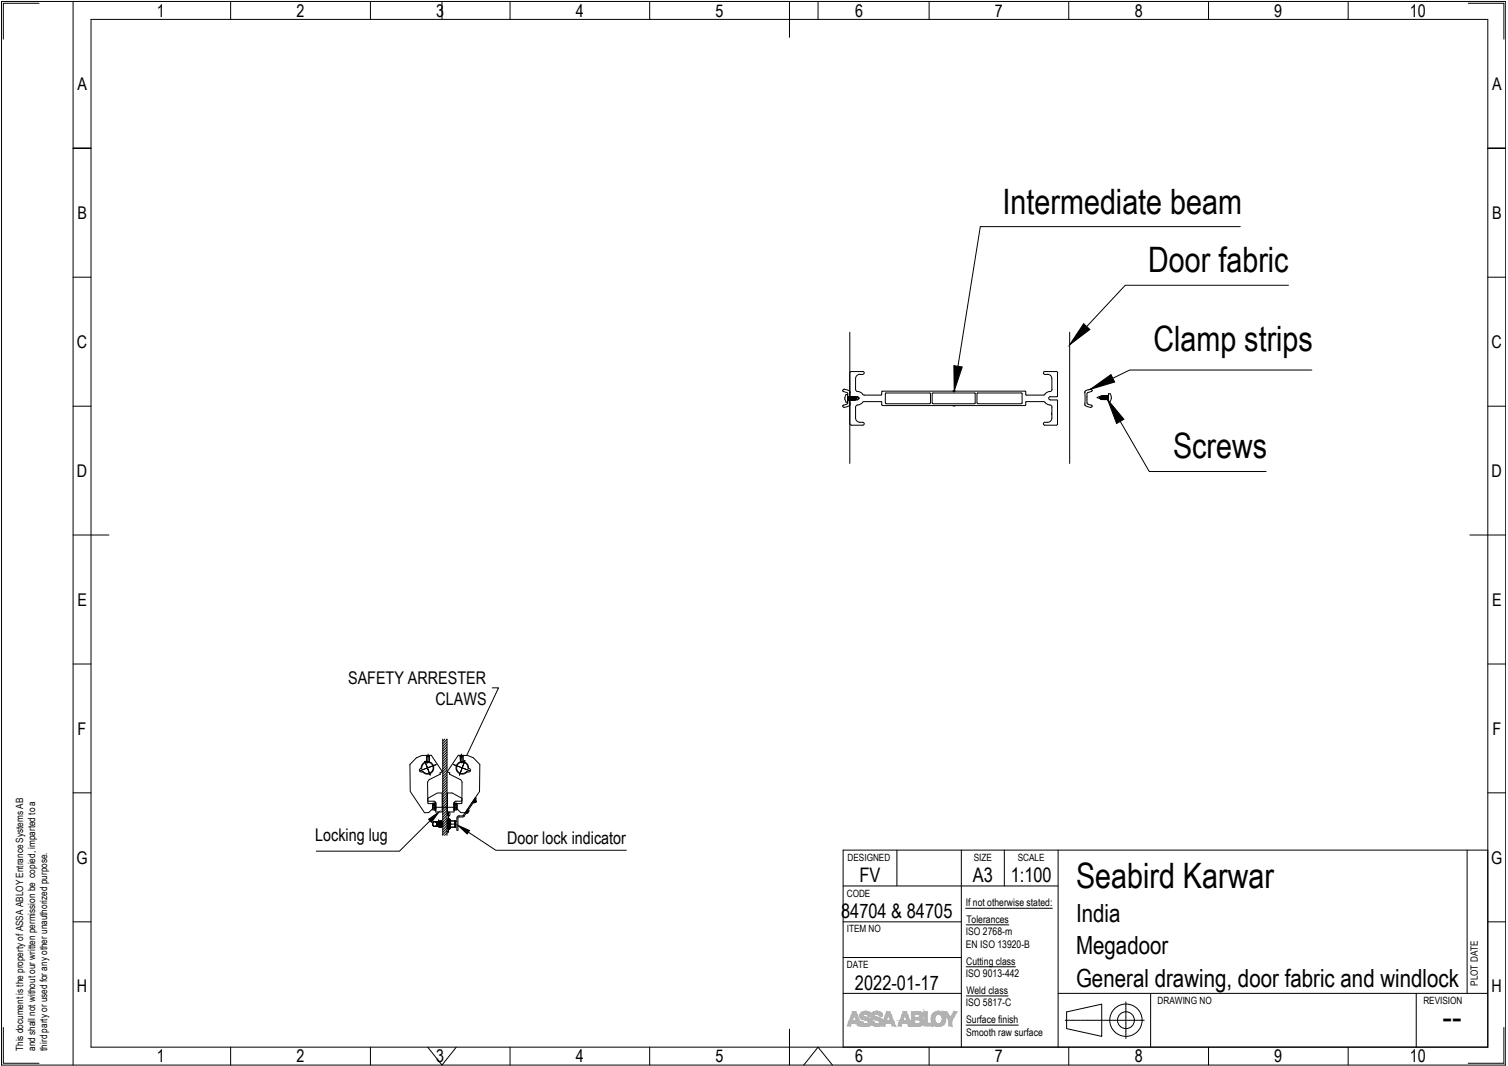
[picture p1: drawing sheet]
<svg xmlns="http://www.w3.org/2000/svg" width="420mm" height="297mm" viewBox="0 0 420 297" stroke-linecap="round" stroke-linejoin="round" font-family="sans-serif">
<defs><g id="words">
<g font-size="9.8">
<text x="279.4" y="59.5">Intermediate beam</text>
<text x="319.9" y="75.9">Door fabric</text>
<text x="321.4" y="97.7">Clamp strips</text>
<text x="326.9" y="127.7">Screws</text>
<text x="299.8" y="247.5">Seabird Karwar</text>
<text x="401.9" y="286.7">--</text>
</g>
<g font-size="7">
<text x="299.8" y="257">India</text>
<text x="299.8" y="266">Megadoor</text>
<text x="299.8" y="274.9">General drawing, door fabric and windlock</text>
</g>
<g font-size="5.6">
<text x="239.5" y="245.9">FV</text>
<text x="271.1" y="245.9">A3</text>
<text x="281.6" y="245.9">1:100</text>
<text x="234.4" y="255.8">84704 &amp; 84705</text>
<text x="238.2" y="275.8">2022-01-17</text>
</g>
<g font-size="4.9">
<text x="43.7" y="4.6">1</text>
<text x="82.6" y="4.6">2</text>
<text x="121.5" y="4.6">3</text>
<text x="160.4" y="4.6">4</text>
<text x="199.4" y="4.6">5</text>
<text x="238.3" y="4.6">6</text>
<text x="277.2" y="4.6">7</text>
<text x="316.1" y="4.6">8</text>
<text x="355" y="4.6">9</text>
<text x="392.9" y="4.6">10</text>
<text x="21.5" y="25.1">A</text>
<text x="415.7" y="25.1">A</text>
<text x="21.5" y="61">B</text>
<text x="415.7" y="61">B</text>
<text x="21.4" y="97">C</text>
<text x="415.6" y="97">C</text>
<text x="21.4" y="132.9">D</text>
<text x="415.6" y="132.9">D</text>
<text x="21.5" y="168.8">E</text>
<text x="415.7" y="168.8">E</text>
<text x="97" y="190.5">SAFETY ARRESTER</text>
<text x="121.4" y="196.4">CLAWS</text>
<text x="21.6" y="204.7">F</text>
<text x="415.8" y="204.7">F</text>
<text x="87.8" y="234.4">Locking lug</text>
<text x="141.3" y="235.1">Door lock indicator</text>
<text x="21.3" y="240.7">G</text>
<text x="415.5" y="240.7">G</text>
<text x="21.4" y="276.5">H</text>
<text x="415.6" y="276.5">H</text>
<text x="43.7" y="296">1</text>
<text x="82.6" y="296">2</text>
<text x="121.5" y="296">3</text>
<text x="160.4" y="296">4</text>
<text x="199.4" y="296">5</text>
<text x="238.3" y="296">6</text>
<text x="277.2" y="296">7</text>
<text x="316.1" y="296">8</text>
<text x="355" y="296">9</text>
<text x="392.9" y="296">10</text>
</g>
<g font-size="2.9">
<text x="269.1" y="252.5">If not otherwise stated:</text>
<text x="269.2" y="257.1">Tolerances</text>
<text x="269.1" y="260.6">ISO 2768-m</text>
<text x="269.1" y="264.1">EN ISO 13920-B</text>
<text x="269.2" y="268.8">Cutting class</text>
<text x="269.1" y="272.3">ISO 9013-442</text>
<text x="269.1" y="280.4">ISO 5817-C</text>
<text x="269.2" y="276.9">Weld class</text>
<text x="269.2" y="285.1">Surface finish</text>
<text x="269.2" y="288.6">Smooth raw surface</text>
</g>
<g font-size="2.8">
<text x="236.1" y="239.9">DESIGNED</text>
<text x="271.3" y="239.9">SIZE</text>
<text x="283.5" y="239.9">SCALE</text>
<text x="235.9" y="249.9">CODE</text>
<text x="235.9" y="259.8">ITEM NO</text>
<text x="235.9" y="269.8">DATE</text>
<text x="411.8" y="274.7" transform="rotate(-90 411.8 274.7)">PLOT DATE</text>
<text x="322.5" y="279.8">DRAWING NO</text>
<text x="396.6" y="279.8">REVISION</text>
<text x="6.4" y="292.8" transform="rotate(-90 6.4 292.8)">This document is the property of ASSA ABLOY Entrance Systems AB</text>
<text x="9.8" y="292.8" transform="rotate(-90 9.8 292.8)">and shall not without our written permission be copied, imparted to a</text>
<text x="13.1" y="292.8" transform="rotate(-90 13.1 292.8)">third party or used for any other unauthorized purpose.</text>
</g>
</g></defs>
<!-- layer: RAHM2 -->
<g fill="none" stroke="#000" stroke-width=".28">
<path d="M.4 .4h419.1v296.4h-419.1zM10.9 .9h-10v10M20.4 .4v296.4M25.4 5.4h389.1v286.4h-389.1zM64.3 .4v5M103.2 .4v5M123.1 .4v5M142.1 .4v5M181 .4v5M220 .4v10M227.9 .4v5M258.9 .4v5"/>
<path d="M297.8 .4v5M336.7 .4v5M375.6 .4v5M409.1 .9h9.9v10M20.4 41.3h5h-5M419.5 41.3h-5h5M20.4 77.2h5M414.5 77.2h5M20.4 113.2h5M414.5 113.2h5M20.4 149.1h10M409.5 149.1h10"/>
<path d="M20.4 185h5M414.5 185h5M20.4 220.9h5M414.5 220.9h5M20.4 256.9h5M414.5 256.9h5M.9 286.3v10h10M64.3 291.8v5M103.2 291.8v5M119.2 291.8l3.9 5 4-5M142.1 291.8v5M181 291.8v5"/>
<path d="M220 286.8v10M223.9 296.8l4-5 4 5M258.9 291.8v5M297.8 291.8v5M336.7 291.8v5M375.6 291.8v5M419 286.3v10h-9.9"/>
</g>
<!-- layer: RAHM5 -->
<g fill="none" stroke="#000" stroke-width=".28">
<path d="M234.9 236.9h179.6v54.9h-179.6zM249.9 236.9v10M267.8 236.9v54.9M279.8 236.9v10M294.8 236.9v54.9M408.8 236.9v39.9M234.9 246.9h59.9M234.9 256.9h32.9M269.1 253.1h24.1M269.2 257.7h11.9M234.9 276.8h32.9M234.9 266.8h32.9"/>
<path d="M269.2 269.4h13.7M269.2 277.5h11.7M294.8 276.8h119.7M313.7 279.2v.7M320.6 276.8v15M394.6 276.8v15M269.2 285.7h14.5M296.8 284.3h.8M297.2 282l9.8-2.2v9l-9.8-2.2zM297.6 284.3h.2M297.9 284.3h.7M298.7 284.3h.2"/>
<path d="M299 284.3h.7M299.8 284.3h.1M300.1 284.3h.6M300.8 284.3h.2M301.1 284.3h.7M301.9 284.3h.2M302.2 284.3h.7M302.9 284.3h.2M303.2 284.3h.7M304 284.3h.2M304.3 284.3h.7M305.1 284.3h.2"/>
<path d="M305.4 284.3h.6M306.1 284.3h.2M306.4 284.3h.7M307.2 284.3h.2M307.5 284.3h.6M308.3 284.3h.1M308.5 284.3h.7M309.3 284.3h.2M309.6 284.3h.7M310.4 284.3h.2M310.6 284.3h.8M311.4 284.3h.2"/>
<path d="M311.7 284.3h.7M312.5 284.3h.2M312.8 284.3h.7M313.6 284.3h.1M313.7 283.5v1.6M313.7 280v.2M313.7 280.3v.7M313.7 281.1v.2M313.7 281.4v.7M313.7 282.2v.1M313.7 282.5v.7M313.7 283.3v.1"/>
<path d="M313.7 285.1v.2M313.7 285.4v.7M313.7 286.2v.2M313.7 286.5v.7M313.7 287.3v.2M313.7 287.6v.7M313.7 288.4v.1M313.7 288.7v.7M313.8 284.3h.7M314.6 284.3h.2M314.9 284.3h.7M315.7 284.3h.1"/>
<path d="M315.9 284.3h.8M316.7 284.3h.2M317 284.3h.7M317.8 284.3h.2M318.1 284.3h.7"/>
<circle cx="313.7" cy="284.3" r="4.5"/>
<circle cx="313.7" cy="284.3" r="2.35"/>
</g>
<!-- layer: RAHM2 -->
<g fill="#b2b2b2" stroke="#b2b2b2" stroke-width=".28">
<path d="M261.2 281.8h.4z"/>
<path d="M257.5 281.9h.9z"/>
<path d="M262 282.7h1.1z"/>
<path d="M259.6 283.4h.9z"/>
<path d="M262.1 285.1h1z"/>
<path d="M251.7 281.9h.9z"/>
<path d="M256.2 282.7h.9z"/>
<path d="M255.9 283.5h1z"/>
<path d="M256.4 285.1h.9z"/>
<path d="M255.9 285.2h1.4z"/>
<path d="M241 281.8h.4z"/>
<path d="M244 281.8h.5z"/>
<path d="M248 284.4h.9z"/>
<path d="M245.1 284.7h.9z"/>
<path d="M241.9 285.1h1.8z"/>
<path d="M241 286h.4z"/>
<path d="M265.7 281.9v1.6l1-1.6zM265.7 281.9v1.6h-.9z"/>
<path d="M262.8 281.9l2 1.6-1-1.6zM262.8 281.9l2 1.6h-1z"/>
<path d="M263.8 283.5l1.4 .8 .5-.8zM263.8 283.5l1.4 .8h-.9z"/>
<path d="M264.3 284.3l.9 .1zM264.3 284.3l.9 .1z"/>
<path d="M264.3 284.4l.9 1.5v-1.5zM264.3 284.4l.9 1.5h-.9z"/>
<path d="M261.2 281.8h.6zM261.1 281.8h.7z"/>
<path d="M261.1 281.8l.9 .1zM260.9 281.9h1.1z"/>
<path d="M260.9 281.9h1.2zM260.8 281.9h1.3z"/>
<path d="M260.8 281.9l1.5 .1zM260.6 282h1.7z"/>
<path d="M260.6 282h1.8zM260.6 282h1.8z"/>
<path d="M260.6 282l2 .1zM260.3 282.1h2.3z"/>
<path d="M260.3 282.1l2.4 .1zM260.3 282.1l2.4 .1z"/>
<path d="M260.3 282.2l2.6 .1-.2-.1zM260.1 282.3l.2-.1 2.6 .1z"/>
<path d="M260.1 282.3l2.8 .1zM260.1 282.3l2.8 .1z"/>
<path d="M260.1 282.4h2.8zM260.1 282.4h2.8z"/>
<path d="M260 282.4l3 .2zM260 282.4l3 .2h-3.1z"/>
<path d="M259.9 282.6h1.6zM259.9 282.6h1.6z"/>
<path d="M261.5 282.6h1.6zM261.5 282.6h1.6z"/>
<path d="M259.9 282.6h1.5zM259.9 282.6h1.6z"/>
<path d="M261.5 282.6h1.6zM261.5 282.6h1.6z"/>
<path d="M259.9 282.6h1.4zM259.9 282.6h1.5z"/>
<path d="M261.6 282.6h1.5zM261.6 282.6h1.5z"/>
<path d="M259.9 282.6h1.4zM259.9 282.6h1.4z"/>
<path d="M261.7 282.6h1.4zM261.7 282.6h1.4z"/>
<path d="M259.9 282.6h1.3zM259.9 282.6h1.4z"/>
<path d="M261.7 282.6h1.4zM261.7 282.6h1.4z"/>
<path d="M259.9 282.6h1.3zM259.9 282.6h1.3z"/>
<path d="M261.7 282.6h1.4zM261.7 282.6h1.4z"/>
<path d="M259.9 282.6h1.2zM259.9 282.6h1.3z"/>
<path d="M259.9 282.6h1.2zM259.9 282.6h1.2z"/>
<path d="M261.8 282.6h1.3zM261.8 282.6h1.3z"/>
<path d="M259.9 282.6h1.2zM259.9 282.6h1.2z"/>
<path d="M261.9 282.6h1.2zM261.9 282.6h1.2z"/>
<path d="M259.9 282.6h1.2zM259.8 282.6h1.2z"/>
<path d="M261.9 282.6h1.2zM261.9 282.6h1.2z"/>
<path d="M259.8 282.6h1.2zM259.8 282.6l1.1 .1z"/>
<path d="M262 282.6l1.1 .1zM262 282.6l1.1 .1zM262 282.7h1.1z"/>
<path d="M259.8 282.7h1.1zM259.8 282.7h1.1z"/>
<path d="M262 282.7h1.1zM262 282.7h1.1z"/>
<path d="M259.8 282.7h1.1zM259.8 282.7h1.1z"/>
<path d="M262 282.7h1.2zM262 282.7h1.2z"/>
<path d="M259.8 282.7h1.1zM259.8 282.7l1 .1z"/>
<path d="M262.1 282.7l1.1 .1zM262.1 282.7l1.1 .1z"/>
<path d="M259.8 282.8h1zM259.8 282.8h1z"/>
<path d="M262.2 282.8h1zM262.2 282.8h1z"/>
<path d="M259.8 282.8h1zM259.8 282.8l.9 .1z"/>
<path d="M262.2 282.8l1 .1zM262.2 282.8l1 .1z"/>
<path d="M259.8 282.9h.9zM259.8 282.9h.9z"/>
<path d="M262.3 282.9h.9zM262.3 282.9h.9z"/>
<path d="M259.7 282.9h1zM259.7 282.9h1z"/>
<path d="M262.3 282.9h1zM262.3 282.9h1z"/>
<path d="M259.7 282.9h1zM259.7 282.9h1z"/>
<path d="M262.3 282.9l1 .1zM262.3 282.9l1 .1z"/>
<path d="M259.7 282.9h1zM259.7 282.9l.9 .1z"/>
<path d="M262.3 283h1zM262.3 283h1z"/>
<path d="M262.3 283h1zM262.3 283h1z"/>
<path d="M259.7 283h.9zM259.7 283h.9z"/>
<path d="M262.4 283l.9 .1zM262.4 283l.9 .1z"/>
<path d="M259.7 283l.9 .1zM259.7 283l.9 .1z"/>
<path d="M259.7 283.1h.9zM259.7 283.1h.9z"/>
<path d="M262.4 283.1h.9zM262.4 283.1h.9z"/>
<path d="M259.6 283.1h1zM259.6 283.1l.9 .1z"/>
<path d="M262.4 283.1l1 .1zM262.4 283.1l1 .1z"/>
<path d="M259.6 283.2h.9zM259.6 283.2h.9z"/>
<path d="M262.4 283.2h1zM262.4 283.2h1z"/>
<path d="M259.6 283.2h.9zM259.6 283.2l.9 .1z"/>
<path d="M262.5 283.2l.9 .1zM262.5 283.2l.9 .1zM262.5 283.3h.9zM262.5 283.3h.9z"/>
<path d="M259.6 283.3h.9zM259.6 283.3h.9z"/>
<path d="M262.5 283.3h.9zM262.5 283.3h.9z"/>
<path d="M259.6 283.3l.9 .1zM259.6 283.3l.9 .1zM259.5 283.4h1z"/>
<path d="M262.5 283.3l.9 .1zM262.5 283.3l.9 .1z"/>
<path d="M259.5 283.4h1zM259.5 283.4h.9z"/>
<path d="M262.5 283.4h.9zM262.5 283.4h.9z"/>
<path d="M259.5 283.4l.9 .1zM259.5 283.4l.9 .1z"/>
<path d="M262.5 283.4l.9 .1zM262.5 283.4l.9 .1z"/>
<path d="M259.5 283.5h.9zM259.5 283.5h.9z"/>
<path d="M262.6 283.5h.8zM262.6 283.5h.8z"/>
<path d="M259.5 283.5l.9 .1zM259.5 283.5l.9 .1z"/>
<path d="M262.6 283.5l.8 .1zM262.6 283.5l.8 .1z"/>
<path d="M259.5 283.6h.9zM259.5 283.6l.9 .1z"/>
<path d="M262.6 283.6l.8 .1zM262.6 283.6l.8 .1z"/>
<path d="M262.6 283.7h.8zM262.6 283.7h.8z"/>
<path d="M259.5 283.7h.9zM259.5 283.7h.9z"/>
<path d="M262.6 283.7h.8zM262.6 283.7h.8z"/>
<path d="M259.5 283.7h.9zM259.5 283.7h.9z"/>
<path d="M262.6 283.7h.8zM262.6 283.7h.8z"/>
<path d="M259.5 283.7l.9 .1zM259.5 283.7l.9 .1zM259.5 283.8h.9zM259.5 283.8h.9z"/>
<path d="M262.6 283.7l.8 .1zM262.6 283.7l.8 .1z"/>
<path d="M259.5 283.8l.9 .1zM259.5 283.8l.9 .1z"/>
<path d="M262.6 283.8l.8 .1zM262.6 283.8l.8 .1z"/>
<path d="M259.5 283.9h.9zM259.5 283.9h.9z"/>
<path d="M262.6 283.9h.8zM262.6 283.9h.8z"/>
<path d="M259.5 283.9l.9 .1zM259.5 283.9l.9 .1z"/>
<path d="M262.6 283.9l.8 .1zM262.6 283.9l.8 .1z"/>
<path d="M259.5 284h.9zM259.5 284h.9z"/>
<path d="M262.6 284h.8zM262.6 284h.8z"/>
<path d="M262.6 284l.8 .1zM262.6 284l.8 .1z"/>
<path d="M259.5 284l.9 .1zM259.5 284l.9 .1z"/>
<path d="M262.6 284.1h.8zM262.6 284.1h.8z"/>
<path d="M259.5 284.1h.9zM259.5 284.1h.9z"/>
<path d="M262.6 284.1l.8 .1zM262.6 284.1l.8 .1z"/>
<path d="M259.5 284.1l.9 .1zM259.5 284.1l.9 .1z"/>
<path d="M262.6 284.2h.8zM262.6 284.2h.8z"/>
<path d="M259.5 284.2l.9 .1zM259.5 284.2l.9 .1z"/>
<path d="M262.6 284.2l.8 .1zM262.6 284.2l.8 .1z"/>
<path d="M259.5 284.3h.9zM259.5 284.3h.9zM259.5 284.3h.9zM259.5 284.3h.9z"/>
<path d="M262.6 284.3h.8zM262.6 284.3h.8z"/>
<path d="M259.5 284.3l.9 .1zM259.5 284.3l.9 .1z"/>
<path d="M262.6 284.3l.8 .1zM262.6 284.3l.8 .1z"/>
<path d="M259.5 284.4h.9zM259.5 284.4h.9z"/>
<path d="M262.6 284.4h.8zM262.6 284.4h.8zM262.5 284.4h.9zM262.5 284.4h.9z"/>
<path d="M259.6 284.4l.9 .1zM259.6 284.4l.9 .1z"/>
<path d="M262.5 284.4l.9 .1zM262.5 284.4l.9 .1z"/>
<path d="M259.6 284.5h.9zM259.6 284.5h.9z"/>
<path d="M262.5 284.5h.9zM262.5 284.5h.9z"/>
<path d="M259.6 284.5l.9 .1zM259.6 284.5l.9 .1z"/>
<path d="M262.5 284.5h.9zM262.5 284.5l.9 .1z"/>
<path d="M259.6 284.6h.9zM259.6 284.6h.9z"/>
<path d="M262.5 284.6h.9zM262.5 284.6h.9z"/>
<path d="M259.6 284.6l1 .1zM259.6 284.6l1 .1z"/>
<path d="M262.5 284.6l.9 .1zM262.5 284.6l.9 .1z"/>
<path d="M259.6 284.7h1zM259.6 284.7h1z"/>
<path d="M262.4 284.7h1zM262.4 284.7h.9z"/>
<path d="M259.6 284.7l1 .1zM259.6 284.7l1 .1z"/>
<path d="M259.7 284.8h.9zM259.7 284.8h.9z"/>
<path d="M262.4 284.7l.9 .1zM262.4 284.7l.9 .1z"/>
<path d="M262.4 284.8h.9zM262.4 284.8h.9z"/>
<path d="M259.7 284.8h.9zM259.7 284.8h.9z"/>
<path d="M262.4 284.8h.9zM262.4 284.8h.9z"/>
<path d="M259.7 284.8h.9zM259.7 284.8h.9z"/>
<path d="M262.3 284.8h1zM262.3 284.8l1 .1z"/>
<path d="M259.7 284.8l1 .1zM259.7 284.8l1 .1z"/>
<path d="M262.3 284.9h1zM262.3 284.9h.9z"/>
<path d="M259.7 284.9l1 .1zM259.7 284.9l1 .1z"/>
<path d="M262.3 284.9l.9 .1zM262.3 284.9l.9 .1z"/>
<path d="M259.8 285h1zM259.8 285h1z"/>
<path d="M262.3 285h.9zM262.3 285h.9z"/>
<path d="M259.8 285h1zM259.8 285h1z"/>
<path d="M262.2 285h1zM262.2 285h1z"/>
<path d="M259.8 285l1.1 .1zM259.8 285l1.1 .1z"/>
<path d="M262.2 285l1 .1zM262.1 285.1h1.1z"/>
<path d="M259.8 285.1h1.1zM259.8 285.1h1.1z"/>
<path d="M262.1 285.1h1.1zM262.1 285.1h1zM262 285.1h1.1z"/>
<path d="M259.8 285.1h1.1zM259.8 285.1h1.1z"/>
<path d="M262 285.1h1.1zM262 285.1h1.1z"/>
<path d="M259.8 285.1h1.2zM259.8 285.1h1.2z"/>
<path d="M262 285.1h1.1zM262 285.1h1.1z"/>
<path d="M259.8 285.1l1.2 .1zM259.8 285.1l1.2 .1z"/>
<path d="M257.5 281.9l.9 3.3v-3.3zM257.5 281.9l.9 3.3h-.9z"/>
<path d="M259.8 285.2h1.2zM258.4 285.2h2.6z"/>
<path d="M257.5 285.2h.9zM257.5 285.2h.9z"/>
<path d="M257.5 285.2h3.5zM257.5 285.2h3.5z"/>
<path d="M262 285.1l1.1 .1zM262 285.1l1.1 .1z"/>
<path d="M257.5 285.2h3.6zM257.5 285.2h3.6z"/>
<path d="M262 285.2h1.1zM261.9 285.2h1.2z"/>
<path d="M257.5 285.2h3.6zM257.5 285.2h3.6z"/>
<path d="M261.9 285.2h1.2zM261.9 285.2h1.2z"/>
<path d="M257.5 285.2h3.7zM257.5 285.2h3.7z"/>
<path d="M261.8 285.2h1.3zM261.8 285.2h1.3z"/>
<path d="M257.5 285.2l3.7 .1zM257.5 285.2l3.7 .1z"/>
<path d="M261.8 285.2l1.3 .1zM261.8 285.2l1.3 .1z"/>
<path d="M257.5 285.3h3.8zM257.5 285.3h3.8z"/>
<path d="M261.7 285.3h1.4zM261.7 285.3h1.4z"/>
<path d="M257.5 285.3h3.9zM257.5 285.3h3.9z"/>
<path d="M261.7 285.3h1.4zM261.6 285.3h1.5z"/>
<path d="M257.5 285.3h3.9zM257.5 285.3h3.9z"/>
<path d="M261.6 285.3h1.5zM261.6 285.3h1.5z"/>
<path d="M261.6 285.3h1.5zM261.5 285.3h1.5z"/>
<path d="M257.5 285.3h4zM257.5 285.3h4z"/>
<path d="M261.5 285.3h1.5zM261.5 285.3h1.5z"/>
<path d="M257.5 285.3h4zM257.5 285.3h4z"/>
<path d="M257.5 285.3h5.5zM257.5 285.3l5.4 .1zM257.5 285.4h5.4zM257.5 285.4h5.4z"/>
<path d="M260.1 285.4l2.6 .2 .2-.2zM260.1 285.4l2.6 .2h-2.4z"/>
<path d="M260.3 285.6h2.4zM260.3 285.6l2.4 .1z"/>
<path d="M260.3 285.7h2.4zM260.3 285.7l2.1 .1z"/>
<path d="M260.5 285.8h1.9zM260.5 285.8h1.9z"/>
<path d="M260.6 285.8h1.8zM260.6 285.8l1.6 .1z"/>
<path d="M257.5 285.4l2.6 .5v-.5zM257.5 285.4l2.6 .5h-2.6z"/>
<path d="M260.8 285.9h1.4zM260.8 285.9h1.3z"/>
<path d="M260.9 285.9h1.2zM260.9 285.9l.9 .1z"/>
<path d="M261.2 286h.6zM261.2 286h.5z"/>
<path d="M261.2 286h.5zM261.2 286h.3z"/>
<path d="M254 281.9h1.9zM254 281.9h1.9z"/>
<path d="M254 281.9h2zM254 281.9h2z"/>
<path d="M254 281.9l2.4 .1zM254 281.9l2.4 .1z"/>
<path d="M254 282h2.6zM254 282h2.6z"/>
<path d="M254 282l2.8 .1zM254 282l2.8 .1z"/>
<path d="M254 282.1l2.9 .1zM254 282.1l2.9 .1z"/>
<path d="M254 282.2l3 .1zM254 282.2l3 .1z"/>
<path d="M254 282.3l3 .1zM254 282.3l3 .1z"/>
<path d="M254 282.4l3.1 .2-.1-.2zM254 282.4l3.1 .2h-3.1zM254 282.6h3.1zM254 282.6h3.1z"/>
<path d="M254 282.6h.8zM254 282.6h1.7z"/>
<path d="M255.7 282.6h1.4zM255.7 282.6h1.4z"/>
<path d="M255.9 282.6h1.2zM255.9 282.6h1.2z"/>
<path d="M256 282.6l1.1 .1zM256 282.6l1.1 .1z"/>
<path d="M256.1 282.7h1zM256.1 282.7h1zM256.2 282.7h.9z"/>
<path d="M256.2 282.7l.9 .1zM256.2 282.7l.9 .1z"/>
<path d="M256.2 282.8h.9zM256.2 282.8h.9z"/>
<path d="M256.2 282.8l.9 .1zM256.2 282.8l.9 .1z"/>
<path d="M251.7 281.9l1.2 1-.3-1zM251.7 281.9l1.2 1h-1.6z"/>
<path d="M256.3 282.9h.8zM256.3 282.9h.8z"/>
<path d="M256.3 282.9l.8 .1zM256.3 282.9l.8 .1z"/>
<path d="M256.3 283l.8 .1zM256.3 283l.8 .1zM256.3 283.1h.8zM256.3 283.1h.8z"/>
<path d="M256.3 283.1h.8zM256.3 283.1h.8z"/>
<path d="M256.3 283.1h.8zM256.3 283.1l.8 .1zM256.3 283.2h.8zM256.3 283.2h.8z"/>
<path d="M256.3 283.2l.8 .1zM256.3 283.2l.8 .1z"/>
<path d="M256.2 283.3h.9zM256.2 283.3h.8z"/>
<path d="M256.2 283.3l.8 .1zM256.2 283.3l.8 .1z"/>
<path d="M256.2 283.4h.8zM256.2 283.4h.8z"/>
<path d="M256.2 283.4h.8zM256.2 283.4h.8z"/>
<path d="M256.2 283.4h.8zM256.1 283.4h.9z"/>
<path d="M256.1 283.4l.9 .1zM256.1 283.4l.9 .1zM256 283.5h1zM256 283.5h1z"/>
<path d="M256 283.5h1zM255.9 283.5h1z"/>
<path d="M255.9 283.5h1zM255.9 283.5h1zM255.7 283.5h1.2z"/>
<path d="M254 282.6l.8 .9v-.9zM254 282.6l.8 .9h-.8z"/>
<path d="M255.7 283.5h1.2zM254.8 283.5h2.1z"/>
<path d="M254 283.5h.8zM254 283.5h.8z"/>
<path d="M254 283.5h2.9zM254 283.5l2.8 .1z"/>
<path d="M254 283.6h2.8zM254 283.6l2.8 .1z"/>
<path d="M254 283.7h2.8zM254 283.7h2.6zM254 283.7h2.6zM254 283.7h2.6z"/>
<path d="M254 283.7l2.8 .1zM254 283.7l2.8 .1z"/>
<path d="M254 283.8l2.9 .1zM254 283.8l2.9 .1z"/>
<path d="M254 283.9l3.1 .1zM254 283.9l3.1 .1z"/>
<path d="M254 284l3.2 .1zM254 284l3.2 .1z"/>
<path d="M255.8 284.1h1.4zM255.8 284.1h1.4z"/>
<path d="M254 284.1h.8zM254 284.1h1.8z"/>
<path d="M255.8 284.1h1.4zM255.8 284.1h1.4z"/>
<path d="M255.9 284.1l1.3 .1zM255.9 284.1l1.3 .1zM256.1 284.2h1.1zM256.1 284.2h1.1z"/>
<path d="M256.1 284.2h1.1zM256.1 284.2h1.1z"/>
<path d="M256.2 284.2h1zM256.2 284.2h1z"/>
<path d="M256.2 284.2l1.1 .1zM256.2 284.2l1.1 .1z"/>
<path d="M256.3 284.3h1zM256.3 284.3h1zM256.3 284.3h1zM256.3 284.3h1z"/>
<path d="M252.1 282.9l1.4 1.5-.6-1.5zM252.1 282.9l1.4 1.5h-.9z"/>
<path d="M251.3 282.9l.3 1.5 .5-1.5zM251.3 282.9l.3 1.5h-.9z"/>
<path d="M256.3 284.3l1 .1zM256.3 284.3l1 .1z"/>
<path d="M256.4 284.4l.9 .1zM256.4 284.4l.9 .1z"/>
<path d="M256.4 284.5h.9zM256.4 284.5h.9z"/>
<path d="M256.4 284.5l.9 .1zM256.4 284.5l.9 .1z"/>
<path d="M256.5 284.6l.8 .1zM256.5 284.6l.8 .1z"/>
<path d="M256.5 284.7h.8zM256.5 284.7h.8z"/>
<path d="M256.5 284.7l.8 .1zM256.5 284.7l.8 .1z"/>
<path d="M256.5 284.8h.8zM256.5 284.8l.8 .1z"/>
<path d="M256.4 284.9l.9 .1zM256.4 284.9l.9 .1z"/>
<path d="M250.7 284.4l3 .6-.2-.6zM250.7 284.4l3 .6h-3.2z"/>
<path d="M251.4 285h2.3zM251.4 285h2.3z"/>
<path d="M256.4 285l.9 .1zM256.4 285l.9 .1zM256.3 285.1h1z"/>
<path d="M256.3 285.1h1zM256.3 285.1h1z"/>
<path d="M256.3 285.1h1zM256.3 285.1h1z"/>
<path d="M256.2 285.1l1.1 .1zM256.2 285.2h1.1z"/>
<path d="M256.2 285.2h1.1zM256 285.2h1.3zM256 285.2h1.3zM256 285.2h1.3z"/>
<path d="M256 285.2h1.3zM255.9 285.2h1.4zM255.8 285.2h1.5z"/>
<path d="M254 284.1l.8 1.1v-1.1zM254 284.1l.8 1.1h-.8z"/>
<path d="M255.8 285.2h1.5zM254.8 285.2h2.5z"/>
<path d="M254 285.2h.8zM254 285.2h.8z"/>
<path d="M254 285.2l3.2 .2 .1-.2zM254 285.2l3.2 .2h-3.2z"/>
<path d="M254 285.4h3.2zM254 285.4l3 .1z"/>
<path d="M252.9 285l1 .5-.2-.5zM252.9 285l1 .5h-.9z"/>
<path d="M254 285.5h3zM254 285.5l2.9 .1z"/>
<path d="M253 285.5l1 .1zM253 285.5l1 .1z"/>
<path d="M253.1 285.6l3.8 .1zM253.1 285.6l3.8 .1z"/>
<path d="M253.1 285.7h3.8zM253.1 285.7l3.6 .1z"/>
<path d="M253.1 285.8h3.6zM253.1 285.8l3.4 .1z"/>
<path d="M253.2 285.9h3.3zM253.2 285.9h3z"/>
<path d="M253.2 285.9h3zM253.2 285.9h2.7zM253.2 285.9h2.7z"/>
<path d="M250.5 285l.5 .9 .4-.9zM250.5 285l.5 .9h-.9z"/>
<path d="M241 281.8h.4zM241 281.8h.4z"/>
<path d="M244 281.8l.8 .1zM243.8 281.9h1z"/>
<path d="M240.9 281.8l.8 .1zM240.7 281.9h1z"/>
<path d="M243.8 281.9h1.1zM243.6 281.9h1.3z"/>
<path d="M240.7 281.9h1.1zM240.5 281.9h1.3z"/>
<path d="M243.6 281.9l1.5 .1zM243.5 282h1.6z"/>
<path d="M240.5 281.9l1.5 .1zM240.4 282h1.6z"/>
<path d="M243.5 282h1.6zM243.4 282h1.7z"/>
<path d="M240.4 282h1.6zM240.3 282h1.7z"/>
<path d="M243.4 282l1.9 .1zM243.2 282.1h2.1z"/>
<path d="M240.3 282l1.9 .1zM240.2 282.1h2z"/>
<path d="M243.2 282.1h2.1zM243.2 282.1h2.1z"/>
<path d="M240.2 282.1h2zM240.1 282.1h2.1z"/>
<path d="M243.2 282.1l2.2 .1zM243.1 282.2h2.3z"/>
<path d="M240.1 282.1l2.3 .1zM240.1 282.1l2.3 .1z"/>
<path d="M243.1 282.2h2.4zM243.1 282.2h2.4z"/>
<path d="M240 282.2h2.4zM240 282.2h2.4z"/>
<path d="M243.1 282.2l2.5 .1zM243.1 282.2l2.5 .1z"/>
<path d="M240 282.2l2.5 .1zM240 282.2l2.5 .1z"/>
<path d="M243 282.3h2.6zM243 282.3h2.6z"/>
<path d="M239.9 282.3h2.6zM239.9 282.3h2.6z"/>
<path d="M243 282.3l2.7 .1zM243 282.3l2.7 .1z"/>
<path d="M239.9 282.3l2.7 .1zM239.9 282.3l2.7 .1z"/>
<path d="M242.9 282.4l2.8 .1zM242.9 282.4l2.8 .1z"/>
<path d="M244.2 282.5h1.5zM244.2 282.5h1.5z"/>
<path d="M242.9 282.5h1.3zM242.9 282.5h1.3z"/>
<path d="M239.8 282.4l2.8 .1zM239.8 282.4l2.8 .1z"/>
<path d="M242.9 282.5h1.3zM242.9 282.5h1.2z"/>
<path d="M241.1 282.5h1.5zM241.1 282.5h1.5z"/>
<path d="M239.8 282.5h1.3zM239.8 282.5h1.2zM239.8 282.5h1.2zM239.8 282.5h1.2z"/>
<path d="M242.9 282.5h1.1zM242.9 282.5h1.2z"/>
<path d="M239.8 282.5h1.2zM239.7 282.5h1.2z"/>
<path d="M244.2 282.5h1.5zM244.2 282.5h1.5z"/>
<path d="M241.1 282.5h1.5zM241.1 282.5h1.5z"/>
<path d="M242.9 282.5h1zM242.9 282.5h1.1z"/>
<path d="M239.7 282.5h1.1zM239.7 282.5h1.2z"/>
<path d="M242.9 282.5h1zM242.9 282.5l1 .1z"/>
<path d="M239.7 282.5h1.1zM239.7 282.5l1.1 .1z"/>
<path d="M244.5 282.5l1.2 .1zM244.5 282.5l1.2 .1z"/>
<path d="M241.4 282.5l1.2 .1zM241.4 282.5l1.2 .1z"/>
<path d="M242.8 282.6h1.1zM242.8 282.6h1z"/>
<path d="M239.7 282.6h1.1zM239.7 282.6h1z"/>
<path d="M244.6 282.6h1.1zM244.6 282.6h1.1z"/>
<path d="M241.5 282.6h1.2zM241.5 282.6h1.2zM241.6 282.6h1.1zM241.6 282.6h1.1z"/>
<path d="M244.7 282.6h1zM244.7 282.6h1z"/>
<path d="M242.8 282.6h1zM242.8 282.6h.9z"/>
<path d="M239.7 282.6h1zM239.7 282.6h.9z"/>
<path d="M244.7 282.6l1.1 .1zM244.7 282.6l1.1 .1z"/>
<path d="M241.6 282.6l1.1 .1zM241.6 282.6l1.1 .1z"/>
<path d="M242.8 282.6h.9zM242.8 282.6l.9 .1z"/>
<path d="M239.7 282.6h.9zM239.7 282.6l.9 .1z"/>
<path d="M242.8 282.7h.9zM242.8 282.7h.9z"/>
<path d="M239.7 282.7h.9zM239.7 282.7h.8z"/>
<path d="M244.8 282.7h1zM244.8 282.7h1z"/>
<path d="M241.7 282.7h1zM241.7 282.7h1z"/>
<path d="M242.8 282.7h.8zM242.8 282.7h.9z"/>
<path d="M239.7 282.7h.8zM239.6 282.7h.9z"/>
<path d="M241.8 282.7l.9 .1zM241.8 282.7l.9 .1z"/>
<path d="M244.9 282.7l.9 .1zM244.9 282.7l.9 .1zM244.9 282.8h.9zM244.9 282.8h.9z"/>
<path d="M241.8 282.8h.9zM241.8 282.8h.9z"/>
<path d="M242.8 282.7l.8 .1zM242.8 282.7l.8 .1z"/>
<path d="M239.6 282.7h.9zM239.6 282.7l.9 .1z"/>
<path d="M242.8 282.8h.8zM242.8 282.8l.8 .1z"/>
<path d="M239.6 282.8l.9 .1zM239.6 282.8l.9 .1z"/>
<path d="M247.1 281.9l1.2 1-.4-1zM247.1 281.9l1.2 1h-1.6z"/>
<path d="M237.6 281.9l1.3 1-.4-1zM237.6 281.9l1.3 1h-1.7z"/>
<path d="M244.9 282.8l.9 .1zM244.9 282.8l.9 .1z"/>
<path d="M241.8 282.8l.9 .1zM241.8 282.8l.9 .1z"/>
<path d="M242.7 282.9h.9zM242.7 282.9h.9z"/>
<path d="M239.6 282.9h.9zM239.6 282.9h.9z"/>
<path d="M242.7 282.9h.9zM242.7 282.9h.9z"/>
<path d="M239.6 282.9h.9zM239.6 282.9h.9z"/>
<path d="M241.9 282.9l.8 .1zM241.9 282.9l.8 .1z"/>
<path d="M244.9 282.9l.9 .1zM244.9 282.9l.9 .1zM245 283h.8zM245 283h.8z"/>
<path d="M241.9 283h.8zM241.9 283h.8z"/>
<path d="M242.7 282.9l.9 .1zM242.7 282.9l.9 .1z"/>
<path d="M239.6 282.9l.9 .1zM239.6 282.9l.9 .1z"/>
<path d="M242.7 283l.9 .1zM242.7 283l.9 .1z"/>
<path d="M241.9 283l.8 .1zM241.9 283l.8 .1z"/>
<path d="M242.7 283.1h.9zM242.7 283.1h.9z"/>
<path d="M241.9 283.1h.8zM241.9 283.1h.8z"/>
<path d="M239.6 283l.9 .1zM239.6 283l.9 .1z"/>
<path d="M241.9 283.1h.8zM241.9 283.1h.8z"/>
<path d="M239.6 283.1h.9zM239.6 283.1h.9z"/>
<path d="M242.7 283.1h.9zM242.7 283.1h.9z"/>
<path d="M241.9 283.1h.8zM241.9 283.1h.8z"/>
<path d="M245 283l.8 .1zM245 283l.8 .1z"/>
<path d="M242.7 283.1h.9zM242.7 283.1h.9z"/>
<path d="M241.9 283.1h.8zM241.9 283.1h.8zM241.9 283.1h.8zM241.9 283.1h.8z"/>
<path d="M242.7 283.1h.9zM242.7 283.1h.9z"/>
<path d="M239.6 283.1h.9zM239.6 283.1h.9z"/>
<path d="M242.7 283.1l1 .1zM242.7 283.1l1 .1z"/>
<path d="M239.6 283.1l.9 .1zM239.6 283.1l.9 .1z"/>
<path d="M242.7 283.2h1zM242.7 283.2h1z"/>
<path d="M239.6 283.2h1zM239.6 283.2h1z"/>
<path d="M242.7 283.2h1.1zM242.7 283.2h1.1z"/>
<path d="M239.6 283.2h1zM239.6 283.2h1z"/>
<path d="M242.7 283.2l1.1 .1zM242.7 283.2l1.1 .1z"/>
<path d="M239.6 283.2l1.1 .1zM239.6 283.2l1.1 .1z"/>
<path d="M242.7 283.3h1.1zM242.7 283.3h1.1z"/>
<path d="M239.6 283.3h1.1zM239.6 283.3h1.1z"/>
<path d="M242.8 283.3h1.1zM242.8 283.3h1.1z"/>
<path d="M239.6 283.3h1.2zM239.6 283.3h1.2z"/>
<path d="M242.8 283.3h1.2zM242.8 283.3h1.2z"/>
<path d="M239.6 283.3h1.3zM239.6 283.3h1.3z"/>
<path d="M242.8 283.3l1.3 .1zM242.8 283.3l1.3 .1z"/>
<path d="M239.6 283.3l1.4 .1zM239.6 283.3l1.4 .1z"/>
<path d="M242.8 283.4h1.5zM242.8 283.4h1.5z"/>
<path d="M239.7 283.4h1.5zM239.7 283.4h1.5z"/>
<path d="M242.8 283.4l1.7 .1zM242.8 283.4l1.7 .1z"/>
<path d="M239.7 283.4l1.7 .1zM239.7 283.4l1.7 .1z"/>
<path d="M242.8 283.5h1.9zM242.8 283.5h1.9z"/>
<path d="M239.7 283.5h1.9zM239.7 283.5h1.9z"/>
<path d="M242.9 283.5l1.9 .1zM242.9 283.5l1.9 .1z"/>
<path d="M239.8 283.5l1.9 .1zM239.8 283.5l1.9 .1z"/>
<path d="M242.9 283.6l2.3 .1zM242.9 283.6l2.3 .1z"/>
<path d="M239.8 283.6l2.2 .1zM239.8 283.6l2.2 .1z"/>
<path d="M243 283.7h2.2zM243 283.7h2.2z"/>
<path d="M239.8 283.7h2.2zM239.8 283.7h2.2z"/>
<path d="M243 283.7l2.4 .1zM243 283.7l2.4 .1z"/>
<path d="M239.8 283.7l2.5 .1zM239.8 283.7l2.5 .1z"/>
<path d="M243 283.8h2.4zM243 283.8h2.4z"/>
<path d="M239.9 283.8h2.5zM239.9 283.8h2.5z"/>
<path d="M243.1 283.8l2.4 .1zM243.1 283.8l2.4 .1z"/>
<path d="M240 283.8l2.4 .1zM240 283.8l2.4 .1z"/>
<path d="M243.2 283.9h2.4zM243.2 283.9h2.4z"/>
<path d="M240.1 283.9h2.4zM240.1 283.9h2.4z"/>
<path d="M243.2 283.9l2.5 .1zM243.2 283.9l2.5 .1z"/>
<path d="M240.1 283.9l2.4 .1zM240.1 283.9l2.4 .1z"/>
<path d="M243.3 284h2.4zM243.3 284h2.4z"/>
<path d="M240.2 284h2.4zM240.2 284h2.4z"/>
<path d="M243.4 284l2.4 .1zM243.4 284l2.4 .1z"/>
<path d="M240.3 284l2.4 .1zM240.3 284l2.4 .1z"/>
<path d="M243.7 284.1h2.1zM243.7 284.1h2.1z"/>
<path d="M240.6 284.1h2.1zM240.6 284.1h2.1z"/>
<path d="M243.7 284.1l2.2 .1zM243.7 284.1l2.2 .1z"/>
<path d="M240.6 284.1l2.1 .1zM240.6 284.1l2.1 .1z"/>
<path d="M244.1 284.2l1.8 .1zM244.1 284.2l1.8 .1z"/>
<path d="M241 284.2l1.8 .1zM241 284.2l1.8 .1z"/>
<path d="M244.3 284.3h1.6zM244.3 284.3h1.6z"/>
<path d="M241.2 284.3h1.6zM241.2 284.3h1.6z"/>
<path d="M247.5 282.9l1.4 1.5-.6-1.5zM247.5 282.9l1.4 1.5h-.9zM247 284.4h1.9z"/>
<path d="M246.7 282.9l.3 1.5 .5-1.5zM246.7 282.9l.3 1.5h-.9z"/>
<path d="M238 282.9l1.4 1.5-.5-1.5zM238 282.9l1.4 1.5h-.9z"/>
<path d="M237.2 282.9l.3 1.5 .5-1.5zM237.2 282.9l.3 1.5h-.9z"/>
<path d="M238.5 284.4h.9zM238.5 284.4h.9z"/>
<path d="M236.6 284.4h1.9zM236.6 284.4h1.9z"/>
<path d="M244.6 284.3l1.4 .1zM244.6 284.3l1.4 .1z"/>
<path d="M241.5 284.3l1.3 .1zM241.5 284.3l1.3 .1z"/>
<path d="M244.8 284.4h1.2zM244.8 284.4h1.2z"/>
<path d="M241.6 284.4h1.2zM241.6 284.4h1.2z"/>
<path d="M244.8 284.4h1.2zM244.8 284.4h1.2z"/>
<path d="M241.7 284.4h1.1zM241.7 284.4h1.1z"/>
<path d="M244.9 284.4l1.1 .1zM244.9 284.4l1.1 .1z"/>
<path d="M241.7 284.4l1.2 .1zM241.7 284.4l1.2 .1z"/>
<path d="M244.9 284.5l1.1 .1zM244.9 284.5l1.1 .1z"/>
<path d="M241.9 284.5l1 .1zM241.9 284.5l1 .1z"/>
<path d="M245 284.6h1zM245 284.6h1z"/>
<path d="M241.9 284.6h1zM241.9 284.6h1z"/>
<path d="M241.9 284.6h1.6zM241.9 284.6h1.6z"/>
<path d="M236.6 284.4l2.9 .2-.1-.2zM236.6 284.4l2.9 .2h-2.9z"/>
<path d="M245 284.6h1zM245 284.6h1z"/>
<path d="M241.9 284.6h1.6zM241.9 284.6h1.6z"/>
<path d="M245.1 284.6l.9 .1zM245.1 284.6l.9 .1zM245.1 284.7h.9z"/>
<path d="M242 284.6l1.5 .1zM242 284.6l1.5 .1z"/>
<path d="M242 284.7h1.5zM242 284.7h1.5z"/>
<path d="M246.1 284.4l2.9 .3-.1-.3zM246.1 284.4l2.9 .3h-3z"/>
<path d="M245.1 284.7h.9zM245.1 284.7h.9z"/>
<path d="M236.6 284.6l3.8 .1zM236.6 284.6l3.8 .1z"/>
<path d="M246 284.7h3zM246 284.7h3z"/>
<path d="M245.1 284.7h.9zM245.1 284.7h.9z"/>
<path d="M245.1 284.7l3.9 .1zM245.1 284.7l3.9 .1z"/>
<path d="M242 284.7l1.5 .1zM242 284.7l1.5 .1z"/>
<path d="M242 284.8h1.5zM242 284.8h1.5z"/>
<path d="M236.5 284.7l3.9 .1zM236.5 284.7l3.9 .1z"/>
<path d="M245.1 284.8h3.9zM245.1 284.8h3.9z"/>
<path d="M242 284.8h1.5zM242 284.8h1.5z"/>
<path d="M245.1 284.8l4 .1zM245.1 284.8l4 .1z"/>
<path d="M242 284.8l1.5 .1zM242 284.8l1.5 .1z"/>
<path d="M242 284.9h1.5zM242 284.9h1.5z"/>
<path d="M236.5 284.8l3.9 .1zM236.5 284.8l3.9 .1z"/>
<path d="M245.1 284.9l4 .1zM245.1 284.9l4 .1z"/>
<path d="M242 284.9l1.5 .1zM242 284.9l1.5 .1z"/>
<path d="M242 285h1.6zM242 285h1.6z"/>
<path d="M236.4 284.9l4.1 .1zM236.4 284.9l4.1 .1z"/>
<path d="M245.1 285h4zM245.1 285h4zM245.1 285h4zM245.1 285h4zM248.2 285h.9zM248.2 285h.9z"/>
<path d="M245.1 285h3zM245.1 285h3.1z"/>
<path d="M242 285h1.6zM242 285h1.6z"/>
<path d="M245.1 285h1.7zM245.1 285h3z"/>
<path d="M236.4 285h4.1zM236.4 285h4.1z"/>
<path d="M236.4 285h.9zM236.4 285h2.4z"/>
<path d="M245.1 285h1.7zM245.1 285l1.6 .1z"/>
<path d="M242 285l1.6 .1zM242 285l1.6 .1zM241.9 285.1h1.7zM241.9 285.1h1.7z"/>
<path d="M238.8 285l1.7 .1zM238.8 285l1.7 .1z"/>
<path d="M245.1 285.1h1.6zM245 285.1h1.7z"/>
<path d="M241.9 285.1h1.8zM241.9 285.1h1.8zM241.9 285.1h1.8z"/>
<path d="M238.8 285.1h1.8zM238.8 285.1h1.8z"/>
<path d="M245 285.1h1.7zM245 285.1l1.7 .1z"/>
<path d="M241.9 285.1l1.9 .1zM241.9 285.1l1.9 .1z"/>
<path d="M241.8 285.2h2zM241.8 285.2h2z"/>
<path d="M238.8 285.1l1.9 .1zM238.8 285.1l1.9 .1z"/>
<path d="M244.9 285.2h1.8zM244.9 285.2h1.8z"/>
<path d="M241.8 285.2h2zM241.8 285.2h2z"/>
<path d="M241.8 285.2l2.1 .1zM241.7 285.3h2.2z"/>
<path d="M238.8 285.2l2 .1zM238.8 285.2l2 .1z"/>
<path d="M241.7 285.3h2.2zM241.7 285.3h2.2z"/>
<path d="M244.9 285.2h1.8zM244.7 285.3h1.9z"/>
<path d="M242.7 285.3h1.3zM242.7 285.3h1.3z"/>
<path d="M241.7 285.3h1zM241.6 285.3h1.1zM241.6 285.3h1.1zM241.6 285.3h1.1z"/>
<path d="M242.8 285.3h1.3zM242.8 285.3h1.3z"/>
<path d="M238.8 285.3h2.2zM238.8 285.3h2.2z"/>
<path d="M244.7 285.3h1.9zM244.6 285.3h2z"/>
<path d="M241.6 285.3h1.1zM241.5 285.3h1.2z"/>
<path d="M242.8 285.3h1.4zM242.8 285.3h1.4z"/>
<path d="M244.6 285.3h2zM244.4 285.3h2.2z"/>
<path d="M242.8 285.3h1.5zM242.8 285.3h1.5z"/>
<path d="M238.9 285.3h2.2zM238.9 285.3h2.2z"/>
<path d="M244.4 285.3h2.2zM244.4 285.3h2.2z"/>
<path d="M242.8 285.3h1.6zM242.8 285.3h1.6z"/>
<path d="M241.5 285.3h1.2zM241.3 285.3h1.4z"/>
<path d="M238.9 285.3h2.4zM238.9 285.3h2.4z"/>
<path d="M241.3 285.3h1.4zM241.3 285.3h1.4z"/>
<path d="M238.9 285.3h2.4zM238.9 285.3h2.4z"/>
<path d="M242.8 285.3h3.8zM242.8 285.3l3.8 .1z"/>
<path d="M238.9 285.3h3.8zM238.9 285.3l3.7 .1z"/>
<path d="M242.9 285.4h3.7zM242.9 285.4l3.6 .1z"/>
<path d="M245.7 285.5l.8 .1zM245.7 285.5l.8 .1z"/>
<path d="M243 285.5l2.7 .1zM243 285.5l2.7 .1z"/>
<path d="M238.9 285.4h3.7zM238.9 285.4l3.6 .2z"/>
<path d="M239.9 285.6h2.6zM239.9 285.6h2.6z"/>
<path d="M243 285.6l2.4 .1 .3-.1zM243 285.6l2.4 .1h-2.2z"/>
<path d="M243.2 285.7h2.2zM243.2 285.7h2.2z"/>
<path d="M239.9 285.6h2.6zM239.9 285.6l2.4 .1z"/>
<path d="M240.2 285.7h2.1zM240.2 285.7l2.1 .1z"/>
<path d="M243.2 285.7h2.2zM243.2 285.7l2 .2z"/>
<path d="M240.2 285.8h2.1zM240.2 285.8l1.9 .1z"/>
<path d="M243.5 285.9h1.7zM243.5 285.9h1.6z"/>
<path d="M240.4 285.9h1.7zM240.4 285.9h1.6z"/>
<path d="M245.7 285.6l.7 .3 .1-.3zM245.7 285.6l.7 .3h-.9z"/>
<path d="M239 285.6l1 .3-.1-.3zM239 285.6l1 .3h-.9z"/>
<path d="M236.4 285l.5 .9 .4-.9zM236.4 285l.5 .9h-.8z"/>
<path d="M248.2 285l1.3 .9-.4-.9zM248.2 285l1.3 .9h-1z"/>
<path d="M243.5 285.9h1.6zM243.5 285.9h1.4z"/>
<path d="M240.5 285.9h1.5zM240.5 285.9h1.3z"/>
<path d="M243.8 285.9h1.1zM243.8 285.9l.9 .1z"/>
<path d="M240.7 285.9h1.1zM240.7 285.9l.9 .1z"/>
<path d="M243.9 286h.8zM243.9 286h.7z"/>
<path d="M244.2 286h.4zM244.2 286h.3zM244.2 286h.3z"/>
<path d="M240.8 286h.8zM240.8 286h.6z"/>
</g>
<!-- layer: megadoor-AM_0 -->
<g fill="none" stroke="#000" stroke-width=".28">
<path d="M236.8 92.6v36.5M298 92.6v36.5M234.8 108.9h.1M234.8 113.1h.1M234.8 108.8l.1-.1a1.71 1.71 0 0 1 1.9 .4M234.8 108.9l1.1 .5M235.9 112.6l-1.1 .5M235.9 109.3l.3 .4M236.2 109.8v2.5M236.2 112.2l-.3 .4M236.8 112.5v.1M236.8 118.1l.4 .4"/>
<path d="M236.8 110.3l.2 .2M236.8 112.9v.1a1.83 1.83 0 0 1-1.9 .3l-.1-.2M236.8 109.4h.1M236.8 109.4v3.1M237 110.6l1.9-.1a.44 .44 0 0 1 .4 .5 .44 .44 0 0 1-.4 .4M237 111.4h1.8M237 111.4l-.2 .2M237.2 103.5h3.2l.4 .4-.4 .4M237.2 103.5l-.4 .4M239 109.1l.7 .2 .7 .5M239.6 117.7h1l.1 .6-.3 .2h-3.2M239.6 104.3h.8"/>
<path d="M239.6 104.3a1.21 1.21 0 0 0-1.2 1.2v3l.1 .4 .5 .2M240.4 112.1l-.7 .5-1 .3-.3 .3v3.3a1.21 1.21 0 0 0 1.2 1.2M240.8 111.9h4.6M240.8 111.9l-.5 .2M245.5 111.9l.4 1.1M245.9 113h19.6M246.7 109.6l12.4-.1 .1 .2v2.6l-.2 .2h-12.1l-.2-.2zM259.8 109.6l11.7-.1 .2 2.8-.2 .2h-11.6l-.1-.2zM265.5 109h.1M265.5 113l.1 .1M265.5 113.1h.1M265.6 109h-19.7l-.5 1.1h-4.6l-.5-.2"/>
<path d="M265.6 109h.1M265.7 113l-.1 .1M265.7 109h.1M265.7 113.1h.1M265.8 113v.1M265.8 109h.1M265.9 109h19.7l.4 1.1M265.9 109h.1M265.9 113.1h.1M265.9 113v.1M265.9 113h19.7M284.6 109.5h-12.2l-.2 .2v2.6l.2 .2h12.2"/>
<path d="M284.6 109.5l.2 .2v2.6l-.2 .2M286 111.9h4.7M286 111.9l-.4 1.1M290.7 111.9l.5 .2M291.1 104.3h.7M291.1 112.1l.6 .5 1.1 .3 .3 .3-.2 2.3a1.51 1.51 0 0 1-.1 1.7 1.51 1.51 0 0 1-1.7 .5l-.4 .4 .4 .4h3.2l.4-.4M291.9 104.3a1.21 1.21 0 0 1 1.2 1.2v3l-.2 .4-.4 .2M292.5 109.1l-.8 .2-1 .8h-4.7M292.6 111.4h1.9l.2 .2M294.6 103.9v6.4M294.6 111.7v6.4M294.7 103.9l-.2-.4h-3.4l-.4 .4 .4 .4"/>
<path d="M294.7 110.3l-.2 .2-1.9 .1a.42 .42 0 0 0-.4 .4 .42 .42 0 0 0 .4 .4M302.3 109.1v3.8M302.3 112.9l.1 .1M302.3 109.4h.1M302.3 112.5v.1M302.4 113l1.4 .5 .3-.1 .2-.3M302.4 108.9l-.1 .2M302.9 109.8v2.5M302.9 112.2l.1 .3 1.2 .6M304.2 108.9l-1.2 .5-.1 .3M304.2 113.1h.1M304.3 108.8l-.2-.3h-.3l-1.4 .4"/>
<path d="M123.4 205.9v26.9M124.5 205.9v26.9M124.7 224.2v3M124.7 228.2v2.8M125 228.2v3.6l-.3-.1M127.3 231.3h.3M127.9 227.3l-.4 .2-.2 .4M128.8 227.7l-1-.1-.2 .3M129.1 227.2l-1.2 .2M129.4 227.4l-.5 .3M132.5 222.2l-3.4 5"/>
</g>
<!-- layer: 4 -->
<g fill="none" stroke="#000" stroke-width=".28">
<path d="M236.3 110.5l.1 1zM236.3 110.5l.1 1M236.5 110.5l.1 1zM236.5 110.5l.1 1M236.7 110.5l.1 1zM236.7 110.5l.1 1M236.9 110.5l.1 1zM236.9 110.5l.1 1M237.1 110.5l.1 1zM237.1 110.5l.1 1M237.3 110.5l.1 1zM237.3 110.5l.1 1"/>
<path d="M237.5 110.5l.1 1zM237.5 110.5l.1 1M237.7 110.5l.1 1M237.7 111.4v-.9v.9M237.9 110.5l.1 1zM237.9 110.5l.1 1M238.1 110.5l.1 1zM238.1 110.5l.1 1M238.3 110.6l.1 .8zM238.3 110.6v.8M238.5 110.6l.1 .6M306.5 110.4l-.1 .6"/>
<path d="M306.7 110.4v.8M306.9 110.3l-.1 1zM306.9 110.3l-.1 1M307 110.9v.4M307.1 110.4l-.1 .9M307.1 110.3l-.1 1M307.3 110.3l-.1 1.1zM307.3 110.3l-.1 1.1M307.5 110.3l-.1 1.1zM307.5 110.3l-.1 1.1M307.7 110.3l-.1 1.1zM307.7 110.3l-.1 1.1"/>
<path d="M307.9 110.3l-.1 1.1zM307.9 110.3l-.1 1.1M308.1 110.3l-.1 1.1zM308.1 110.3l-.1 1.1M308.3 110.3l-.1 1.1zM308.3 110.3l-.1 1.1M308.5 110.3l-.1 1.1zM308.5 110.3l-.1 1.1M308.7 110.3l-.1 1.1zM308.7 110.3l-.1 1.1"/>
</g>
<!-- layer: 2 -->
<g fill="none" stroke="#000" stroke-width=".28">
<path d="M235.4 110.8v.4M235.4 110.8a.79 .79 0 0 1 .8-.9v2.2a.86 .86 0 0 1-.8-.9M236.2 111.4h.1M236.2 110.6h.1M236.3 110.6h.1M236.4 111.4h.2M236.5 110.6h.1M236.6 111.4h.2M236.7 110.6h.2M236.9 111.4h.1M236.9 110.6h.2M237 111.4h.2"/>
<path d="M237.2 110.6h.1M237.2 111.4h.2M237.3 110.6h.1M237.4 111.4h.1M237.5 110.6h.2M237.7 110.6h.2M237.8 111.4h-.2M237.9 110.6h.2M238 111.4h-.2M238.2 111.3l-.2 .1M238.2 110.6h.1M238.4 110.6l1 .4-1.1 .4"/>
<path d="M306.7 110.4l-1 .4 1.1 .3M306.9 111.2h.1M306.9 110.4l-.1 .1M307.1 111.2h.1M307.1 110.4h-.1M307.3 111.2h.1M307.3 110.4h-.1M307.4 110.4h.1M307.5 111.2h.1M307.6 110.4h.1M307.7 111.2h.1M307.8 110.4h.1"/>
<path d="M307.8 111.2h.2M308 110.4h.1M308.1 111.2h.1M308.1 110.4h.2M308.3 111.2h.1M308.4 110.4h.1M308.4 111.2h.2M308.6 110.4h.1M308.7 111.2h.1M308.8 110.4h.1M309.3 109.7h-.5v2.2h.5M309.3 109.7l.3 .9"/>
<path d="M309.6 110.6l-.3 1.3M117.1 214.2l.4-.2a1.59 1.59 0 0 1 2-1.6 1.59 1.59 0 0 1 .9 2.4 1.59 1.59 0 0 1-2.5 .2l-.4 .1M117.4 214.1a1.76 1.76 0 0 1 2.2-1.8 1.76 1.76 0 0 1 1 2.6 1.76 1.76 0 0 1-2.9 .1M119.1 218.1l.1 5.7M119.7 217.2l3-1.5-.1-.4 .7-.2-3.1-4.6h-2.6l-1.6 .6-1.8 1.9 .1 7.5 4 6 1.2-.1 1.1-1.1 .3-1.4h-1.5M119.7 217.2l-.4 .3-.1 .6M127.7 210.5h2.6l1.6 .6 1.8 1.9-.1 7.5-4 6-1.2-.1-1.1-1.1-.3-1.4h1.5l.2-.1-.1-6.3-3.4-1.8 .1-.4-.7-.2zM130 215l.4 .1M130.6 214.1a1.76 1.76 0 0 0-2.3-1.8 1.76 1.76 0 0 0-1 2.6 1.76 1.76 0 0 0 2.9 .1M130.8 214.2l-.4-.2a1.59 1.59 0 0 0-2-1.6 1.59 1.59 0 0 0-.9 2.4 1.59 1.59 0 0 0 2.5 .2M119.3 223.7l.1 .2M125 226.3a.52 .52 0 0 1 .4 .6 .52 .52 0 0 1-.4 .5z"/>
</g>
<!-- layer: megadoor-AM_5 -->
<g fill="none" stroke="#000" stroke-width=".28">
<path d="M345.6 63.1h-72.5l-6.2 39M359 79.5h-45.5l-10.7 11.5M312.1 117.4l8.1 14h32.6M365.5 103.1h-50.8l-4.7 2.3M137.2 191.7h1.7l-8.9 18.8M119.8 228.7l-8.5 8.5h-23.2M130.5 231.9l7.6 5h36.4"/>
<circle cx="132.4" cy="223.4" r=".23"/>
</g>
<path d="M301.9 90.2l1.8 1.6-5.7 4.3zM265.8 101.9l2.3 .4-2.2 6.7zM303.8 108.5l5.7-4.1 1.1 2.1zM308.6 111.4l4.5 5.4-2 1.2zM119.4 228.3l2.9-2-2.1 2.8zM127.6 230l3.2 1.4-.6 1z" fill="#000" stroke="#000" stroke-width=".28"/>
<!-- layer: 0 -->
<g fill="none" stroke="#000" stroke-width=".28">
<path d="M124 205.9l-.6 .6M124.5 218.7l-1.1 1.2M124.5 218l-1.1 1.2M124.5 217.3l-1.1 1.2M124.5 216.6l-1.1 1.2M124.5 215.9l-1.1 1.2M124.5 215.2l-1.1 1.2M124.5 214.5l-1.1 1.2M124.5 213.8l-1.1 1.2M124.5 213.1l-1.1 1.2M124.5 212.4l-1.1 1.2M124.5 211.7l-1.1 1.2"/>
<path d="M124.5 211l-1.1 1.2M124.5 210.3l-1.1 1.1M124.5 209.5l-1.1 1.3M124.5 208.9l-1.1 1.1M124.5 208.1l-1.1 1.2M124.5 207.4l-1.1 1.2M124.5 206.7l-1.1 1.2M124.5 206l-1.1 1.2M124.5 219.4l-1.1 1.2M124.5 220.1l-1.1 1.2M124.5 220.8l-1.1 1.2M124.5 221.6l-1.1 1.1"/>
<path d="M124.5 222.2l-1.1 1.3M124.5 223l-1.1 1.1M124.5 223.7l-1.1 1.2M124.5 224.4l-1.1 1.2M124.5 225.1l-1.1 1.2M124.5 225.8l-1.1 1.2M124.5 226.5l-1.1 1.2M124.5 227.2l-1.1 1.2M124.5 227.9l-1.1 1.2M124.5 228.6l-1.1 1.2M124.5 229.3l-1.1 1.2M124.5 230l-1.1 1.2"/>
<path d="M124.5 230.7l-1.1 1.2M124.5 231.4l-1.1 1.2M124.5 232.1l-.6 .7"/>
</g>
<!-- layer: megadoor-AM_7 -->
<path d="M120.9 224.9h6.4" fill="none" stroke="#000" stroke-width=".28"/>
<!-- layer: megadoor-AM_0N -->
<g fill="none" stroke="#000" stroke-width=".28">
<path d="M120.6 223.8h.5v1.9l-.5-.2zM120.6 225.2h.5M120.6 225.2v.5M120.6 223.8v.5h.8M120.6 224.2v1M120.8 229h1.1h-.5l.4 .5-.1 .4-.3 .4M120.8 229l-.3 .6 .3 .7-.3-.7zM121.1 225.2h.3M121.1 225.5l.1-.3v.6h.2M121.4 230.2l.3-.4v-.4l-.3-.3-.6-.1-.2 .4 .1 .7 .2 .2h1l-1.1-.1M121.4 229v.1M121.4 223.7l-.5-.4h-1.7v-.9l2.7-1.4h1.3v5.3h-1.8v-2.7h-.2v.6l-.1-.2"/>
<path d="M121.4 224.2l-.4 .2v.7l.4 .1M121.8 230.3v-1.3v1.3M121.9 229v1.2M121.9 229.1h.1M122 230.1l-.1 .1M122.1 228.8v1.6M122.1 229.1h.1M122.1 229.3v.1M122.1 229.8v.1M122.1 230.1v.1M122.3 229.6h.1M122.3 229.2h.9"/>
<path d="M122.3 230h.9M122.4 229.6h.1M122.3 229.6h.9M122.3 229.7h.9M122.4 229v1.2h-.4l.4 .2v-.5l-.4 .1 .1 .4h.3M122.4 229.1l-.4 .2 .1 .5h.3M122.4 229.1l-.4-.2 1-.1h-.4v1.6h.4h-.6M122.4 228.9h-.3v.4h.3v-.5v.3M122.4 229.4l-.4 .2 .1 .5h.3M122.4 230.2h.1M122.5 229l-.2 .1 .1 1.1M122.5 229h.6"/>
<path d="M122.5 230.2h.6M122.5 229v1.2M122.6 229.9l.5 .1M122.6 228.8v.3M122.6 230.4h.1M122.6 229.1v1.3M122.6 228.8h.4h-.4M122.6 229.3h.5M122.6 229.4l.5 .1M122.6 229.5h.4M122.6 229.7h.4M122.6 228.9h.5v1.5l-.5-.1"/>
<path d="M122.6 230.3h.4M122.6 230.1h.4M122.6 229.9h.6M122.6 229.3l.6 .1M122.6 229.2h.4M122.6 228.9h.4M123 230.3h-.4h.4M123 230.2h-.4h.4M123 230h-.4h.4M123 229.6h-.4h.4M123 229.3h-.4h.4M123 229.1h-.4h.4"/>
<path d="M123 228.8v1.6zM123 230.2h.1M123 229.1v1.1M123.1 229.8h.1M123.1 229l-.1 .1M123.1 229.5v.1M123.1 229.7h.1M123.1 230h.1M123.1 229.3h.1M123.1 229.2v.8M123.1 229.8v.1M123.1 229v1.2"/>
<path d="M123.1 229.8h-.5M124.7 226.3h.3v5.5M124.8 229.6h1M124.9 229.6h.1M125 228.4l.1-.2v2.8l-.1-.2M125 229.6h.1M125.1 230.4h.2M125.1 230.4h1.6M125.3 228.9v1.4M125.3 229.6h.1M125.4 229.6v-1l-.1 .3h-.2v-.7l.3 .3-.1-.3 .1 2.6-.1 .2v-.7l.1 .4-.3 .3-.1-.4 .3-.3M125.4 229.6l-.1 .7"/>
<path d="M125.4 229.6h.1M125.4 228.7l-.1 .1M125.4 228.8h1.3M125.4 230.5h.3M125.7 228.7h-.7l.1 1.7M126.7 225.5h.1M126.7 224h.1M126.7 225.2h.6v.5M126.7 223.8l.6 .1v1.8h-.6zM126.8 230.4h.1M126.8 228.8h.1M126.8 228.8v1.6"/>
<path d="M126.9 228.8h.1M126.9 230.4h.1M126.9 228.8v1.6M127 223.3h1.7v-.9l-2.7-1.4h-1.3v5.3h1.8v-2.7h.2v2.2h-.2M127 223.3l-.5 .4M127.3 223.8v.5h-.6M127.3 228v3.3M127.3 224.2v1M127.6 228v3.3M130.1 226.3l.2 .2M132 223.5l-.1 .1M132 223.4l.3 .1"/>
<path d="M132.5 222.2l.2 .2-3.4 5"/>
</g>
<!-- layer: megadoor-AM_10 -->
<path d="M122.2 229.6v-1.1v1.1" fill="none" stroke="#000" stroke-width=".28"/>
<!-- layer: 9 -->
<path d="M119.3 210.1l-.1 2.6M119.8 216l-1.5-4.1 1.5 4.1M121.5 213l-4.4 1.7M126.4 213l4.4 1.7M128 216l1.5-4.1-1.5 4.1M128.6 210.1l.1 2.6" fill="none" stroke="#000" stroke-width=".28"/>
<!-- layer: 7 -->
<g fill="none" stroke="#000" stroke-width=".28">
<path d="M118.8 212.2h.2M118.8 212.2v.2M118.8 212.2l.1 .2M118.8 211.9v.2M118.8 211.5v.2M118.9 212.4h.6M118.9 210.8v.2l.1-.2M118.9 210.5v.1M118.9 211.9v.2M118.9 212.2v.2M118.9 211.4v-.3l-.1 .3M118.9 211.5v.2"/>
<path d="M119 210.5v.1M119 210.8h.2M119 210.8v.1M119.1 212.2h.2M119.1 210.9h.3M119.3 210.8l.4 .1h-.2M119.5 212.2l.1 .1M119.5 212.2v.2M119.5 211.5v.3M119.5 211.9v.2M119.6 212.3l-.1 .1M119.6 210.8v.2"/>
<path d="M119.6 211.1v.3M119.6 212.3v.2M119.6 210.5v.1M119.6 211.5v.3M119.6 211.9v.3M119.7 210.8v.2M128.2 210.5v.1M128.2 210.8v.2M128.2 211.1v.3M128.2 211.5l.1 .3v-.3M128.3 212.3l.1 .1M128.3 210.5v.1"/>
<path d="M128.3 210.8v.2M128.3 212.3v.2M128.3 211.1v.3M128.4 212.1l-.1-.2v.3M128.4 212.2v.2M128.4 212.2l-.1 .1M128.5 210.8h-.2l.1 .1M128.6 212.2h.2M128.7 210.8h.2M128.7 210.9h-.2M128.9 210.5v.1M128.9 212.2h.2"/>
<path d="M128.9 210.8v.1M128.9 210.8v.2M128.9 211.1l.1 .3M129 210.5v.1M129 211.5v.2M129 211.9v.2M129 210.8v.2M129 212.4h-.6M129 211.5l.1 .2M129 211.1v.3M129 212.2v.2M129.1 211.9v.2"/>
<path d="M129.1 212.2v.2M129.1 212.2l-.1 .2"/>
</g>
<!-- layer: AM_0 -->
<path d="M117.2 214.2a.49 .49 0 0 0-.3 .6 .49 .49 0 0 0 .6 .3M130.8 214.2a.49 .49 0 0 1 .3 .6 .49 .49 0 0 1-.7 .3" fill="none" stroke="#000" stroke-width=".28"/>
<!-- layer: AM_0N -->
<path d="M130.6 226.1l-.1-.4-.6 .9h.3l.4-.5M132.4 222.3l-.1 .2M132.5 222.8l-.6 .9 .4-.1M132.6 222.8v.4M132.6 223.2l-.3 .4" fill="none" stroke="#000" stroke-width=".28"/>
<!-- layer: AM_3N -->
<path d="M130.3 226.2l-.1 .1 .1 .2M130.3 226.2l.2 .1M130.4 226l-.1 .2M130.4 226l-.2 .3M130.4 226l.2 .1M132.2 223.3l-.1 .2 .2 .1M132.2 223.3l.2 .1M132.4 223.1l-.2 .2M132.4 223.1l-.3 .4M132.4 223.1l.1 .2" fill="none" stroke="#000" stroke-width=".28"/>
<!-- layer: AM_5 -->
<path d="M125 229.6h2" fill="none" stroke="#000" stroke-width=".28"/>
<!-- layer: megadoor-AM_2 -->
<path d="M125.4 228.7h1.3M125.4 230.5h1.3M126.7 228.7l.1 .1M126.7 228.7v1.8M126.8 230.4l-.1 .1" fill="none" stroke="#000" stroke-width=".28"/>
<use href="#words"/>
</svg>
